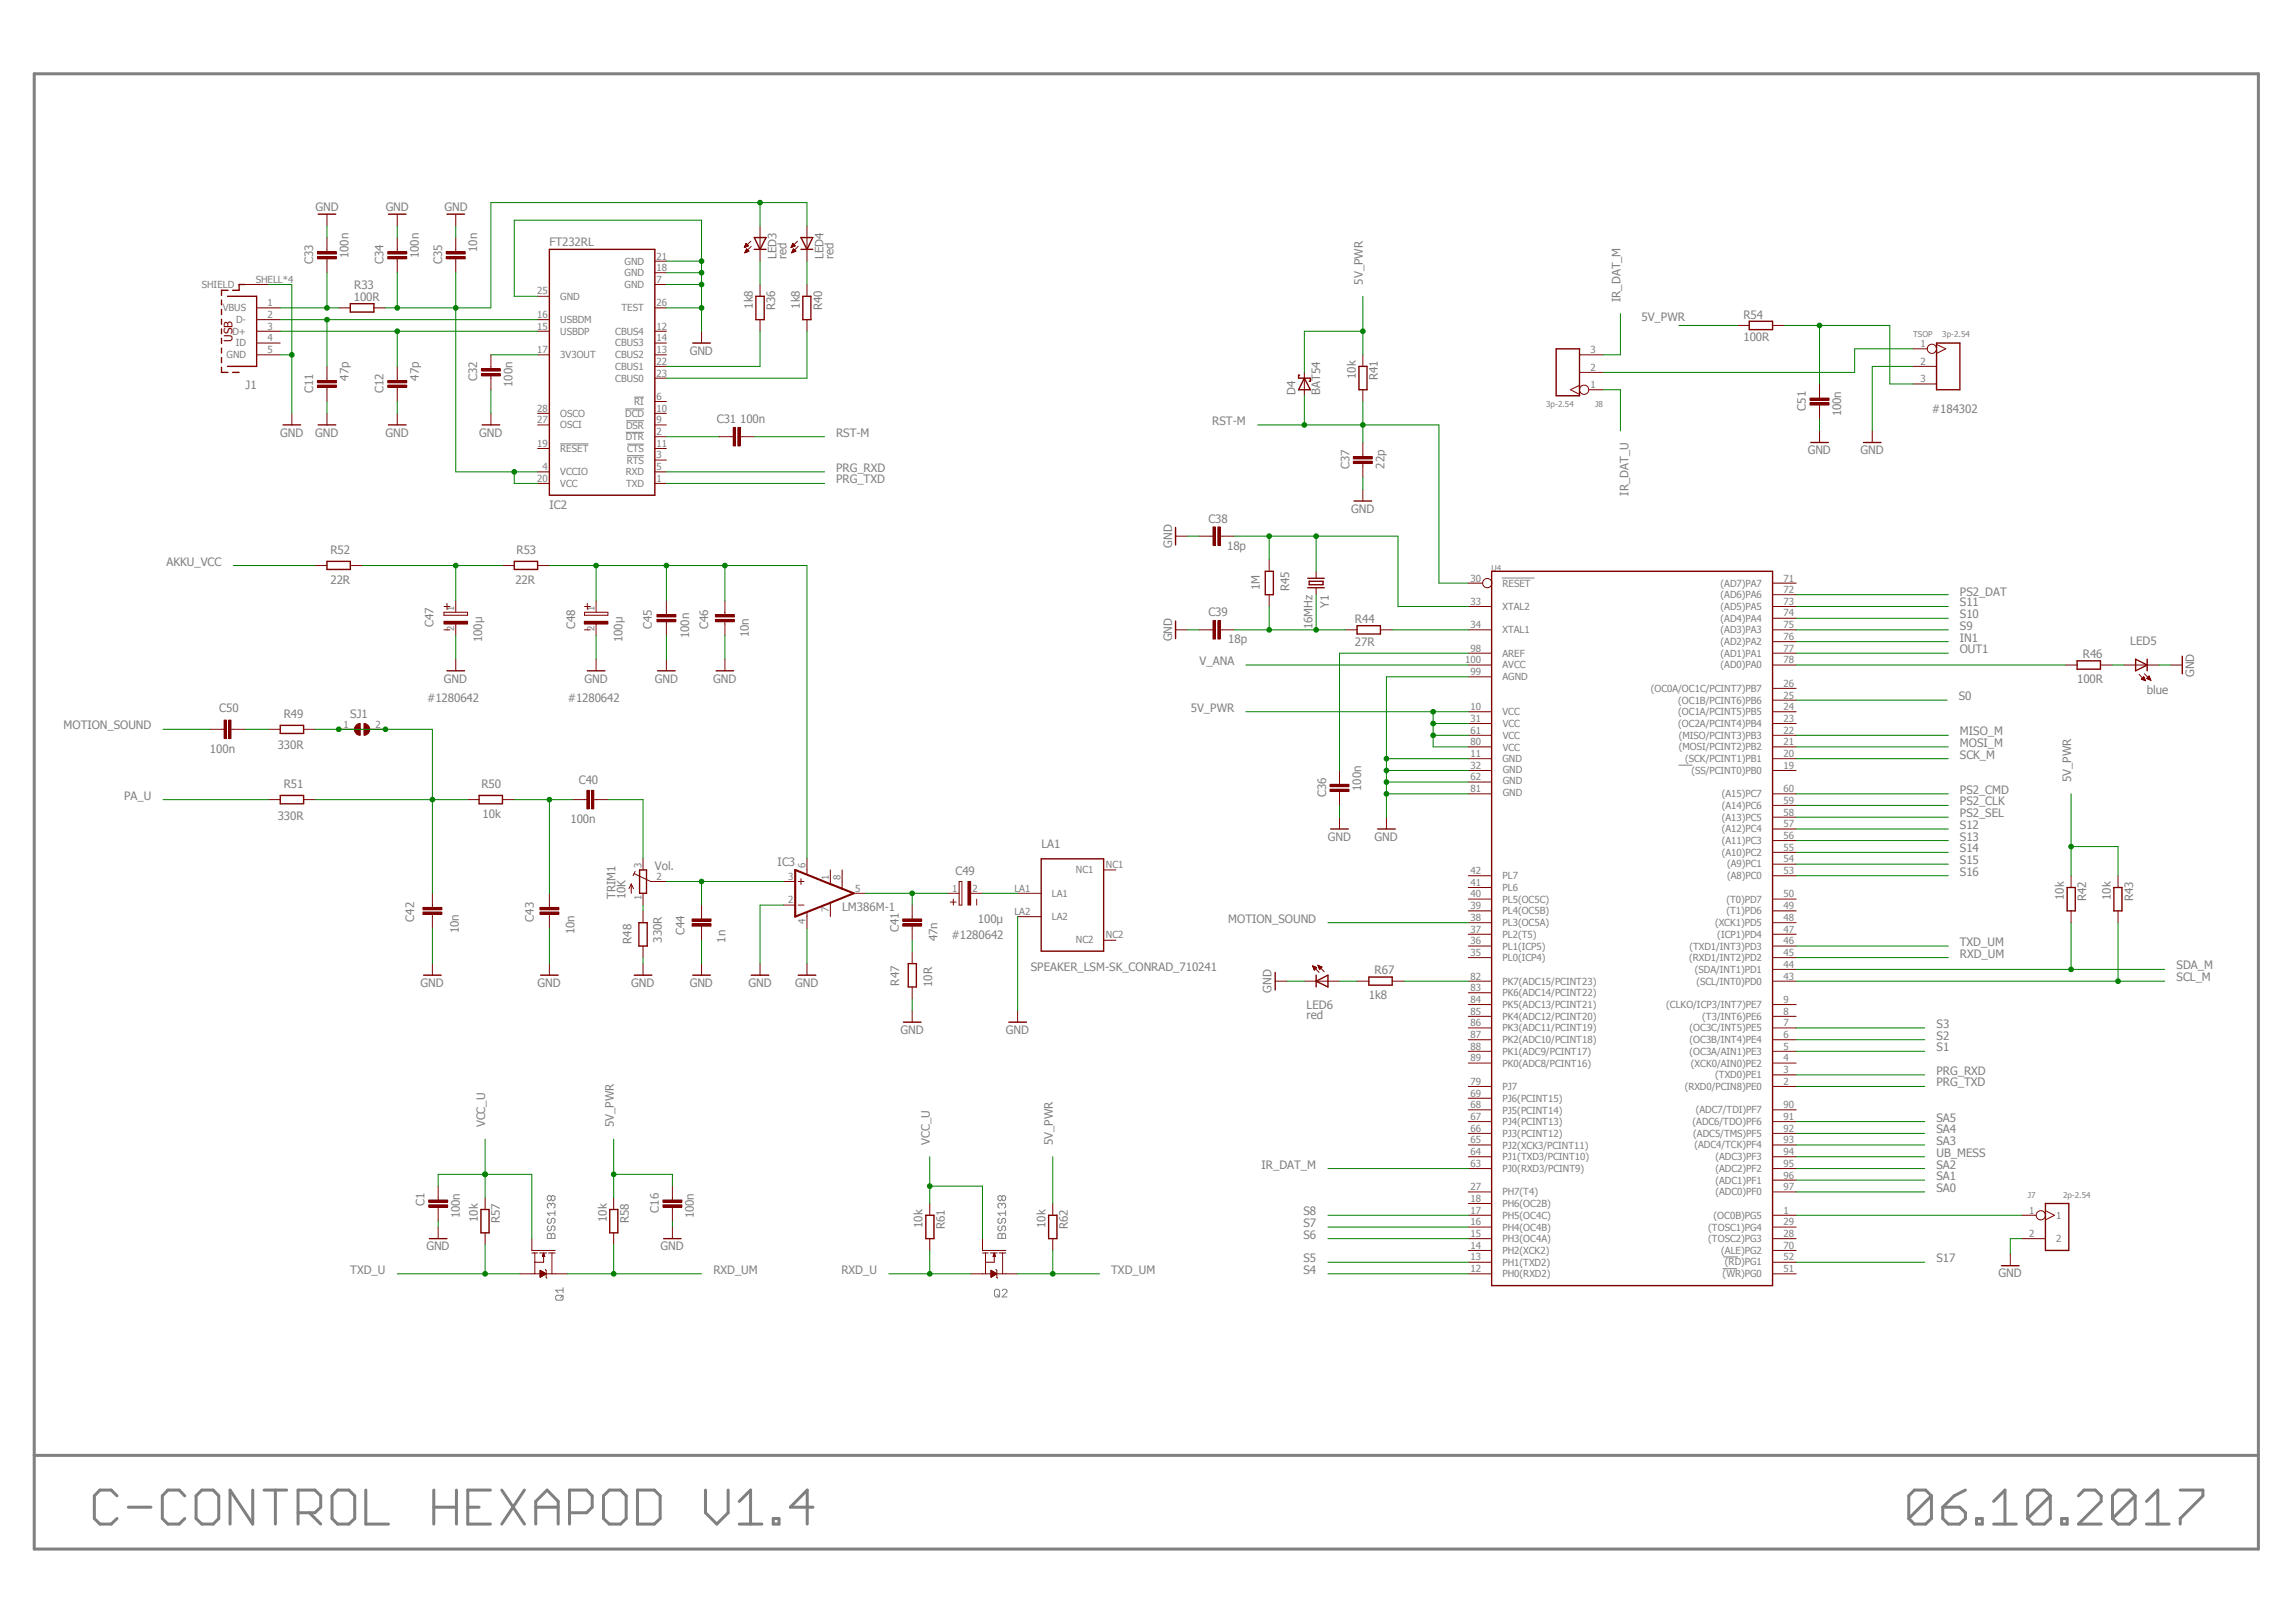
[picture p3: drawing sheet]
<svg xmlns="http://www.w3.org/2000/svg" width="420mm" height="297mm" viewBox="0 0 420 297" stroke-linecap="round" stroke-linejoin="round" font-family="sans-serif">
<defs><g id="words">
<g font-size="2.1" fill="#808080">
<text x="57.8" y="38.6">GND</text>
<text x="70.6" y="38.6">GND</text>
<text x="81.4" y="38.6">GND</text>
<text x="63.8" y="47.2" transform="rotate(-90 63.8 47.2)">100n</text>
<text x="76.7" y="47.2" transform="rotate(-90 76.7 47.2)">100n</text>
<text x="87.4" y="46.1" transform="rotate(-90 87.4 46.1)">10n</text>
<text x="100.6" y="45">FT232RL</text>
<text x="142.2" y="47.4" transform="rotate(-90 142.2 47.4)">LED3</text>
<text x="144" y="47.4" transform="rotate(-90 144 47.4)">red</text>
<text x="150.7" y="47.4" transform="rotate(-90 150.7 47.4)">LED4</text>
<text x="152.6" y="47.4" transform="rotate(-90 152.6 47.4)">red</text>
<text x="57.4" y="48.3" transform="rotate(-90 57.4 48.3)">C33</text>
<text x="64.9" y="52.9">R33</text>
<text x="70.2" y="48.3" transform="rotate(-90 70.2 48.3)">C34</text>
<text x="80.9" y="48.3" transform="rotate(-90 80.9 48.3)">C35</text>
<text x="249.5" y="52.1" transform="rotate(-90 249.5 52.1)">5V_PWR</text>
<text x="64.8" y="55">100R</text>
<text x="137.8" y="56.5" transform="rotate(-90 137.8 56.5)">1k8</text>
<text x="141.9" y="56.7" transform="rotate(-90 141.9 56.7)">R36</text>
<text x="146.4" y="56.5" transform="rotate(-90 146.4 56.5)">1k8</text>
<text x="150.5" y="56.7" transform="rotate(-90 150.5 56.7)">R40</text>
<text x="296.7" y="55.3" transform="rotate(-90 296.7 55.3)">IR_DAT_M</text>
<text x="300.5" y="58.7">5V_PWR</text>
<text x="319.2" y="58.3">R54</text>
<text x="126.3" y="64.9">GND</text>
<text x="319.2" y="62.4">100R</text>
<text x="45" y="71.1">J1</text>
<text x="57.4" y="71.9" transform="rotate(-90 57.4 71.9)">C11</text>
<text x="63.8" y="69.7" transform="rotate(-90 63.8 69.7)">47p</text>
<text x="70.2" y="71.9" transform="rotate(-90 70.2 71.9)">C12</text>
<text x="76.7" y="69.7" transform="rotate(-90 76.7 69.7)">47p</text>
<text x="87.4" y="69.8" transform="rotate(-90 87.4 69.8)">C32</text>
<text x="93.8" y="70.8" transform="rotate(-90 93.8 70.8)">100n</text>
<text x="248.2" y="69.3" transform="rotate(-90 248.2 69.3)">10k</text>
<text x="252.3" y="69.6" transform="rotate(-90 252.3 69.6)">R41</text>
<text x="131.2" y="77.5">C31</text>
<text x="135.5" y="77.5">100n</text>
<text x="222" y="77.8">RST-M</text>
<text x="237.2" y="72.2" transform="rotate(-90 237.2 72.2)">D4</text>
<text x="241.7" y="72.2" transform="rotate(-90 241.7 72.2)">BAT54</text>
<text x="330.6" y="75.1" transform="rotate(-90 330.6 75.1)">C51</text>
<text x="337.1" y="76.2" transform="rotate(-90 337.1 76.2)">100n</text>
<text x="353.7" y="75.6">#184302</text>
<text x="51.3" y="79.9">GND</text>
<text x="57.7" y="79.9">GND</text>
<text x="70.6" y="79.9">GND</text>
<text x="87.7" y="79.9">GND</text>
<text x="153.1" y="79.9">RST-M</text>
<text x="331" y="83.1">GND</text>
<text x="340.6" y="83.1">GND</text>
<text x="153.1" y="86.4">PRG_RXD</text>
<text x="153.1" y="88.5">PRG_TXD</text>
<text x="247.1" y="85.9" transform="rotate(-90 247.1 85.9)">C37</text>
<text x="253.5" y="85.8" transform="rotate(-90 253.5 85.8)">22p</text>
<text x="100.6" y="93.2">IC2</text>
<text x="221.2" y="95.7">C38</text>
<text x="247.4" y="93.9">GND</text>
<text x="298.2" y="90.7" transform="rotate(-90 298.2 90.7)">IR_DAT_U</text>
<text x="60.5" y="101.4">R52</text>
<text x="94.6" y="101.4">R53</text>
<text x="214.6" y="100.2" transform="rotate(-90 214.6 100.2)">GND</text>
<text x="224.7" y="100.6">18p</text>
<text x="30.5" y="103.5">AKKU_VCC</text>
<text x="60.5" y="106.9">22R</text>
<text x="94.4" y="106.9">22R</text>
<text x="230.7" y="108" transform="rotate(-90 230.7 108)">1M</text>
<text x="221.2" y="112.8">C39</text>
<text x="236" y="108.2" transform="rotate(-90 236 108.2)">R45</text>
<text x="243.3" y="111.2" transform="rotate(-90 243.3 111.2)">Y1</text>
<text x="248.1" y="114">R44</text>
<text x="358.8" y="113.2">S10</text>
<text x="358.8" y="111">S11</text>
<text x="358.8" y="109.1">PS2_DAT</text>
<text x="79.4" y="114.8" transform="rotate(-90 79.4 114.8)">C47</text>
<text x="88.3" y="117.5" transform="rotate(-90 88.3 117.5)">100µ</text>
<text x="105.3" y="115.2" transform="rotate(-90 105.3 115.2)">C48</text>
<text x="114" y="117.5" transform="rotate(-90 114 117.5)">100µ</text>
<text x="119.3" y="115.1" transform="rotate(-90 119.3 115.1)">C45</text>
<text x="126.2" y="116.8" transform="rotate(-90 126.2 116.8)">100n</text>
<text x="129.6" y="115.1" transform="rotate(-90 129.6 115.1)">C46</text>
<text x="137.1" y="116.6" transform="rotate(-90 137.1 116.6)">10n</text>
<text x="214.6" y="117.4" transform="rotate(-90 214.6 117.4)">GND</text>
<text x="224.9" y="117.7">18p</text>
<text x="240.3" y="115.1" transform="rotate(-90 240.3 115.1)">16MHz</text>
<text x="248.1" y="118.3">27R</text>
<text x="358.8" y="115.3">S9</text>
<text x="358.8" y="119.5">OUT1</text>
<text x="358.8" y="117.4">IN1</text>
<text x="390" y="118.1">LED5</text>
<text x="81.3" y="124.9">GND</text>
<text x="107" y="124.9">GND</text>
<text x="119.9" y="124.9">GND</text>
<text x="130.6" y="124.9">GND</text>
<text x="219.6" y="121.7">V_ANA</text>
<text x="380.3" y="124.9">100R</text>
<text x="381.3" y="120.4">R46</text>
<text x="401.7" y="123.9" transform="rotate(-90 401.7 123.9)">GND</text>
<text x="40.1" y="130.4">C50</text>
<text x="51.9" y="131.4">R49</text>
<text x="64.1" y="131.4">SJ1</text>
<text x="78.2" y="128.6">#1280642</text>
<text x="103.9" y="128.6">#1280642</text>
<text x="218" y="130.3">5V_PWR</text>
<text x="358.6" y="128.1">S0</text>
<text x="393" y="127">blue</text>
<text x="11.6" y="133.5">MOTION_SOUND</text>
<text x="38.4" y="137.9">100n</text>
<text x="50.8" y="137.1">330R</text>
<text x="358.8" y="136.7">MOSI_M</text>
<text x="358.8" y="134.6">MISO_M</text>
<text x="106" y="143.5">C40</text>
<text x="358.8" y="138.9">SCK_M</text>
<text x="379.2" y="143.1" transform="rotate(-90 379.2 143.1)">5V_PWR</text>
<text x="22.7" y="146.3">PA_U</text>
<text x="50.8" y="150">330R</text>
<text x="51.9" y="144.2">R51</text>
<text x="88.1" y="144.2">R50</text>
<text x="88.3" y="149.8">10k</text>
<text x="242.8" y="145.8" transform="rotate(-90 242.8 145.8)">C36</text>
<text x="249.2" y="144.7" transform="rotate(-90 249.2 144.7)">100n</text>
<text x="358.8" y="149.6">PS2_SEL</text>
<text x="358.8" y="145.3">PS2_CMD</text>
<text x="358.8" y="147.4">PS2_CLK</text>
<text x="104.4" y="150.5">100n</text>
<text x="190.7" y="155.3">LA1</text>
<text x="243.1" y="153.8">GND</text>
<text x="251.7" y="153.8">GND</text>
<text x="358.8" y="151.7">S12</text>
<text x="358.8" y="153.8">S13</text>
<text x="358.8" y="156">S14</text>
<text x="119.9" y="159.2">Vol.</text>
<text x="142.4" y="158.5">IC3</text>
<text x="174.9" y="160.1">C49</text>
<text x="358.8" y="158.2">S15</text>
<text x="358.8" y="160.3">S16</text>
<text x="112.7" y="164.6" transform="rotate(-90 112.7 164.6)">TRIM1</text>
<text x="114.5" y="164.5" transform="rotate(-90 114.5 164.5)">10K</text>
<text x="154.2" y="166.7">LM386M-1</text>
<text x="377.9" y="164.7" transform="rotate(-90 377.9 164.7)">10k</text>
<text x="381.9" y="164.9" transform="rotate(-90 381.9 164.9)">R42</text>
<text x="386.5" y="164.7" transform="rotate(-90 386.5 164.7)">10k</text>
<text x="390.5" y="164.9" transform="rotate(-90 390.5 164.9)">R43</text>
<text x="75.8" y="168.7" transform="rotate(-90 75.8 168.7)">C42</text>
<text x="84" y="170.8" transform="rotate(-90 84 170.8)">10n</text>
<text x="97.7" y="168.7" transform="rotate(-90 97.7 168.7)">C43</text>
<text x="105.2" y="171" transform="rotate(-90 105.2 171)">10n</text>
<text x="115.6" y="172.7" transform="rotate(-90 115.6 172.7)">R48</text>
<text x="121.2" y="172.5" transform="rotate(-90 121.2 172.5)">330R</text>
<text x="125.3" y="171.2" transform="rotate(-90 125.3 171.2)">C44</text>
<text x="132.8" y="172.5" transform="rotate(-90 132.8 172.5)">1n</text>
<text x="164.5" y="170.6" transform="rotate(-90 164.5 170.6)">C41</text>
<text x="171.6" y="172.3" transform="rotate(-90 171.6 172.3)">47n</text>
<text x="174.2" y="171.8">#1280642</text>
<text x="179" y="169">100µ</text>
<text x="224.9" y="168.9">MOTION_SOUND</text>
<text x="358.8" y="173.1">TXD_UM</text>
<text x="188.7" y="177.7">SPEAKER_LSM-SK_CONRAD_710241</text>
<text x="251.7" y="178.3">R67</text>
<text x="358.8" y="175.3">RXD_UM</text>
<text x="398.5" y="177.4">SDA_M</text>
<text x="398.5" y="179.6">SCL_M</text>
<text x="77" y="180.6">GND</text>
<text x="98.4" y="180.6">GND</text>
<text x="115.6" y="180.6">GND</text>
<text x="126.3" y="180.6">GND</text>
<text x="137" y="180.6">GND</text>
<text x="145.6" y="180.6">GND</text>
<text x="164.6" y="180.4" transform="rotate(-90 164.6 180.4)">R47</text>
<text x="170.6" y="180.6" transform="rotate(-90 170.6 180.6)">10R</text>
<text x="232.8" y="181.7" transform="rotate(-90 232.8 181.7)">GND</text>
<text x="239.2" y="184.7">LED6</text>
<text x="250.6" y="182.8">1k8</text>
<text x="164.9" y="189.2">GND</text>
<text x="184.1" y="189.2">GND</text>
<text x="239.2" y="186.5">red</text>
<text x="354.5" y="188.1">S3</text>
<text x="354.5" y="190.3">S2</text>
<text x="354.5" y="196.7">PRG_RXD</text>
<text x="354.5" y="192.4">S1</text>
<text x="354.5" y="198.8">PRG_TXD</text>
<text x="88.8" y="206.3" transform="rotate(-90 88.8 206.3)">VCC_U</text>
<text x="112.4" y="206.3" transform="rotate(-90 112.4 206.3)">5V_PWR</text>
<text x="170.2" y="209.6" transform="rotate(-90 170.2 209.6)">VCC_U</text>
<text x="192.7" y="209.5" transform="rotate(-90 192.7 209.5)">5V_PWR</text>
<text x="354.5" y="209.5">SA3</text>
<text x="354.5" y="207.4">SA4</text>
<text x="354.5" y="205.3">SA5</text>
<text x="231" y="213.9">IR_DAT_M</text>
<text x="354.5" y="216">SA1</text>
<text x="354.5" y="211.7">UB_MESS</text>
<text x="354.5" y="213.9">SA2</text>
<text x="77.7" y="220.8" transform="rotate(-90 77.7 220.8)">C1</text>
<text x="120.6" y="221.9" transform="rotate(-90 120.6 221.9)">C16</text>
<text x="354.5" y="218.1">SA0</text>
<text x="84.2" y="223" transform="rotate(-90 84.2 223)">100n</text>
<text x="87.5" y="223.6" transform="rotate(-90 87.5 223.6)">10k</text>
<text x="91.5" y="223.9" transform="rotate(-90 91.5 223.9)">R57</text>
<text x="111.1" y="223.6" transform="rotate(-90 111.1 223.6)">10k</text>
<text x="115.1" y="223.9" transform="rotate(-90 115.1 223.9)">R58</text>
<text x="127" y="223" transform="rotate(-90 127 223)">100n</text>
<text x="168.9" y="224.7" transform="rotate(-90 168.9 224.7)">10k</text>
<text x="173" y="225" transform="rotate(-90 173 225)">R61</text>
<text x="191.4" y="224.7" transform="rotate(-90 191.4 224.7)">10k</text>
<text x="195.5" y="225" transform="rotate(-90 195.5 225)">R62</text>
<text x="238.6" y="226.7">S6</text>
<text x="238.6" y="224.6">S7</text>
<text x="238.6" y="222.4">S8</text>
<text x="64.1" y="233.1">TXD_U</text>
<text x="78.1" y="228.9">GND</text>
<text x="120.9" y="228.9">GND</text>
<text x="130.6" y="233.1">RXD_UM</text>
<text x="154.1" y="233.1">RXD_U</text>
<text x="203.5" y="233.1">TXD_UM</text>
<text x="238.6" y="233.1">S4</text>
<text x="238.6" y="231">S5</text>
<text x="354.5" y="231">S17</text>
<text x="365.9" y="233.8">GND</text>
</g>
<text font-size="2.1" fill="#800000" x="42.6" y="62.6" transform="rotate(-90 42.6 62.6)">USB</text>
<g font-size="1.8" fill="#808080">
<text x="120.2" y="47.5">21</text>
<text x="37" y="52.7">SHIELD</text>
<text x="46.8" y="51.8">SHELL*4</text>
<text x="98.3" y="53.9">25</text>
<text x="114.3" y="50.6">GND</text>
<text x="114.3" y="48.4">GND</text>
<text x="114.3" y="52.7">GND</text>
<text x="120.2" y="49.6">18</text>
<text x="120.2" y="51.8">7</text>
<text x="40.8" y="57">VBUS</text>
<text x="43.2" y="59.1">D-</text>
<text x="49" y="58.2">2</text>
<text x="49" y="56">1</text>
<text x="98.3" y="58.2">16</text>
<text x="102.6" y="54.8">GND</text>
<text x="102.6" y="59.1">USBDM</text>
<text x="113.8" y="57">TEST</text>
<text x="120.2" y="56">26</text>
<text x="41.5" y="65.5">GND</text>
<text x="42.5" y="61.3">D+</text>
<text x="43.2" y="63.4">ID</text>
<text x="49" y="64.6">5</text>
<text x="49" y="62.5">4</text>
<text x="49" y="60.3">3</text>
<text x="98.3" y="64.6">17</text>
<text x="98.3" y="60.3">15</text>
<text x="102.6" y="65.5">3V3OUT</text>
<text x="102.6" y="61.3">USBDP</text>
<text x="112.6" y="65.6">CBUS2</text>
<text x="112.6" y="63.4">CBUS3</text>
<text x="112.6" y="61.3">CBUS4</text>
<text x="120.2" y="64.6">13</text>
<text x="120.2" y="62.5">14</text>
<text x="120.2" y="60.3">12</text>
<text x="291.2" y="64.6">3</text>
<text x="351.6" y="63.5">1</text>
<text x="112.6" y="69.8">CBUS0</text>
<text x="112.6" y="67.7">CBUS1</text>
<text x="120.2" y="68.9">23</text>
<text x="120.2" y="66.8">22</text>
<text x="291.2" y="71">1</text>
<text x="291.2" y="67.9">2</text>
<text x="351.6" y="66.8">2</text>
<text x="351.6" y="70">3</text>
<text x="98.3" y="75.4">28</text>
<text x="98.3" y="77.5">27</text>
<text x="102.6" y="76.3">OSCO</text>
<text x="114.5" y="76.3">DCD</text>
<text x="116.1" y="74.1">RI</text>
<text x="120.2" y="77.5">9</text>
<text x="120.2" y="75.4">10</text>
<text x="120.2" y="73.2">6</text>
<text x="98.3" y="81.8">19</text>
<text x="102.6" y="82.7">RESET</text>
<text x="102.6" y="78.4">OSCI</text>
<text x="114.6" y="80.6">DTR</text>
<text x="114.6" y="78.4">DSR</text>
<text x="114.8" y="82.7">CTS</text>
<text x="120.2" y="83.9">3</text>
<text x="120.2" y="81.8">11</text>
<text x="120.2" y="79.6">2</text>
<text x="98.3" y="88.2">20</text>
<text x="99.3" y="86.1">4</text>
<text x="102.6" y="87">VCCIO</text>
<text x="102.6" y="89.1">VCC</text>
<text x="114.6" y="87">RXD</text>
<text x="114.6" y="89.2">TXD</text>
<text x="114.8" y="84.8">RTS</text>
<text x="120.2" y="88.2">1</text>
<text x="120.2" y="86.1">5</text>
<text x="269.2" y="106.4">30</text>
<text x="275.1" y="107.4">RESET</text>
<text x="315" y="107.4">(AD7)PA7</text>
<text x="326.5" y="106.4">71</text>
<text x="83.1" y="111.8" transform="rotate(-90 83.1 111.8)">1</text>
<text x="108.8" y="111.8" transform="rotate(-90 108.8 111.8)">1</text>
<text x="269.2" y="110.7">33</text>
<text x="275.1" y="111.6">XTAL2</text>
<text x="315" y="113.7">(AD4)PA4</text>
<text x="315" y="111.6">(AD5)PA5</text>
<text x="315" y="109.5">(AD6)PA6</text>
<text x="326.5" y="112.8">74</text>
<text x="326.5" y="110.7">73</text>
<text x="326.5" y="108.5">72</text>
<text x="83.1" y="115.5" transform="rotate(-90 83.1 115.5)">2</text>
<text x="108.8" y="115.5" transform="rotate(-90 108.8 115.5)">2</text>
<text x="269.2" y="119.3">98</text>
<text x="269.2" y="115">34</text>
<text x="275.1" y="115.9">XTAL1</text>
<text x="315" y="118.1">(AD2)PA2</text>
<text x="315" y="115.9">(AD3)PA3</text>
<text x="326.5" y="119.3">77</text>
<text x="326.5" y="117.1">76</text>
<text x="326.5" y="115">75</text>
<text x="268.2" y="121.4">100</text>
<text x="269.2" y="123.6">99</text>
<text x="275.1" y="124.5">AGND</text>
<text x="275.1" y="120.2">AREF</text>
<text x="275.1" y="122.3">AVCC</text>
<text x="315" y="122.3">(AD0)PA0</text>
<text x="315" y="120.2">(AD1)PA1</text>
<text x="326.5" y="121.4">78</text>
<text x="326.5" y="125.7">26</text>
<text x="269.2" y="130">10</text>
<text x="275.1" y="130.9">VCC</text>
<text x="302.2" y="126.6">(OC0A/OC1C/PCINT7)PB7</text>
<text x="307.3" y="130.9">(OC1A/PCINT5)PB5</text>
<text x="307.3" y="128.8">(OC1B/PCINT6)PB6</text>
<text x="326.5" y="130">24</text>
<text x="326.5" y="127.8">25</text>
<text x="62.9" y="133.2">1</text>
<text x="68.7" y="133.2">2</text>
<text x="269.2" y="132.1">31</text>
<text x="269.2" y="134.3">61</text>
<text x="269.2" y="136.4">80</text>
<text x="275.1" y="135.3">VCC</text>
<text x="275.1" y="133.1">VCC</text>
<text x="275.1" y="137.4">VCC</text>
<text x="307.3" y="133.1">(OC2A/PCINT4)PB4</text>
<text x="307.3" y="135.2">(MISO/PCINT3)PB3</text>
<text x="307.3" y="137.3">(MOSI/PCINT2)PB2</text>
<text x="326.5" y="134.3">22</text>
<text x="326.5" y="136.4">21</text>
<text x="326.5" y="132.1">23</text>
<text x="269.2" y="138.6">11</text>
<text x="269.2" y="140.7">32</text>
<text x="269.2" y="142.8">62</text>
<text x="275.1" y="139.5">GND</text>
<text x="275.1" y="141.4">GND</text>
<text x="275.1" y="143.6">GND</text>
<text x="308.5" y="139.5">(SCK/PCINT1)PB1</text>
<text x="309.7" y="141.6">(SS/PCINT0)PB0</text>
<text x="326.5" y="138.6">20</text>
<text x="326.5" y="140.7">19</text>
<text x="269.2" y="145">81</text>
<text x="275.1" y="145.7">GND</text>
<text x="315.2" y="148">(A14)PC6</text>
<text x="315.2" y="145.9">(A15)PC7</text>
<text x="326.5" y="149.3">58</text>
<text x="326.5" y="147.1">59</text>
<text x="326.5" y="145">60</text>
<text x="315.2" y="154.5">(A11)PC3</text>
<text x="315.2" y="152.4">(A12)PC4</text>
<text x="315.2" y="150.2">(A13)PC5</text>
<text x="326.5" y="155.7">55</text>
<text x="326.5" y="153.5">56</text>
<text x="326.5" y="151.4">57</text>
<text x="117.4" y="158.9" transform="rotate(-90 117.4 158.9)">3</text>
<text x="120.2" y="161">2</text>
<text x="144.3" y="161">3</text>
<text x="147.4" y="158.9" transform="rotate(-90 147.4 158.9)">6</text>
<text x="151.7" y="161" transform="rotate(-90 151.7 161)">1</text>
<text x="153.9" y="161" transform="rotate(-90 153.9 161)">8</text>
<text x="197" y="159.9">NC1</text>
<text x="202.5" y="158.9">NC1</text>
<text x="269.2" y="160">42</text>
<text x="275.1" y="160.9">PL7</text>
<text x="315.2" y="156.6">(A10)PC2</text>
<text x="316.2" y="160.9">(A8)PC0</text>
<text x="316.2" y="158.7">(A9)PC1</text>
<text x="326.5" y="160">53</text>
<text x="326.5" y="157.8">54</text>
<text x="117.4" y="164.8" transform="rotate(-90 117.4 164.8)">1</text>
<text x="144.3" y="165.4">2</text>
<text x="151.7" y="166.9" transform="rotate(-90 151.7 166.9)">7</text>
<text x="156.6" y="163.2">5</text>
<text x="174.3" y="163.2">1</text>
<text x="178.1" y="163.2">2</text>
<text x="185.7" y="163.2">LA1</text>
<text x="185.7" y="167.5">LA2</text>
<text x="192.6" y="164.1">LA1</text>
<text x="269.2" y="166.4">39</text>
<text x="269.2" y="164.3">40</text>
<text x="269.2" y="162.1">41</text>
<text x="275.1" y="167.3">PL4(OC5B)</text>
<text x="275.1" y="165.2">PL5(OC5C)</text>
<text x="275.1" y="163.1">PL6</text>
<text x="316.1" y="165.2">(T0)PD7</text>
<text x="316.1" y="167.3">(T1)PD6</text>
<text x="326.5" y="164.3">50</text>
<text x="326.5" y="166.4">49</text>
<text x="147.4" y="169" transform="rotate(-90 147.4 169)">4</text>
<text x="192.6" y="168.4">LA2</text>
<text x="197" y="172.7">NC2</text>
<text x="202.5" y="171.7">NC2</text>
<text x="269.2" y="172.8">36</text>
<text x="269.2" y="170.7">37</text>
<text x="269.2" y="168.6">38</text>
<text x="275.1" y="173.8">PL1(ICP5)</text>
<text x="275.1" y="171.6">PL2(T5)</text>
<text x="275.1" y="169.5">PL3(OC5A)</text>
<text x="309.3" y="173.8">(TXD1/INT3)PD3</text>
<text x="314" y="169.5">(XCK1)PD5</text>
<text x="314.4" y="171.6">(ICP1)PD4</text>
<text x="326.5" y="170.7">47</text>
<text x="326.5" y="172.8">46</text>
<text x="326.5" y="168.6">48</text>
<text x="269.2" y="179.3">82</text>
<text x="269.2" y="175">35</text>
<text x="275.1" y="175.9">PL0(ICP4)</text>
<text x="309.2" y="175.9">(RXD1/INT2)PD2</text>
<text x="310.3" y="178.1">(SDA/INT1)PD1</text>
<text x="326.5" y="175">45</text>
<text x="326.5" y="179.3">43</text>
<text x="326.5" y="177.1">44</text>
<text x="269.2" y="185.7">85</text>
<text x="269.2" y="183.6">84</text>
<text x="269.2" y="181.4">83</text>
<text x="275.1" y="184.5">PK5(ADC13/PCINT21)</text>
<text x="275.1" y="182.4">PK6(ADC14/PCINT22)</text>
<text x="275.1" y="180.2">PK7(ADC15/PCINT23)</text>
<text x="305.1" y="184.5">(CLKO/ICP3/INT7)PE7</text>
<text x="310.6" y="180.2">(SCL/INT0)PD0</text>
<text x="326.5" y="183.6">9</text>
<text x="326.5" y="185.7">8</text>
<text x="269.2" y="190">87</text>
<text x="269.2" y="187.8">86</text>
<text x="275.1" y="190.9">PK2(ADC10/PCINT18)</text>
<text x="275.1" y="188.8">PK3(ADC11/PCINT19)</text>
<text x="275.1" y="186.6">PK4(ADC12/PCINT20)</text>
<text x="309.3" y="190.9">(OC3B/INT4)PE4</text>
<text x="309.3" y="188.8">(OC3C/INT5)PE5</text>
<text x="311.7" y="186.6">(T3/INT6)PE6</text>
<text x="326.5" y="190">6</text>
<text x="326.5" y="187.8">7</text>
<text x="269.2" y="194.3">89</text>
<text x="269.2" y="192.1">88</text>
<text x="275.1" y="195.2">PK0(ADC8/PCINT16)</text>
<text x="275.1" y="193.1">PK1(ADC9/PCINT17)</text>
<text x="309.3" y="193">(OC3A/AIN1)PE3</text>
<text x="309.6" y="195.2">(XCK0/AIN0)PE2</text>
<text x="314" y="197.3">(TXD0)PE1</text>
<text x="326.5" y="192.1">5</text>
<text x="326.5" y="196.4">3</text>
<text x="326.5" y="194.3">4</text>
<text x="269.2" y="202.8">68</text>
<text x="269.2" y="200.7">69</text>
<text x="269.2" y="198.5">79</text>
<text x="275.1" y="203.8">PJ5(PCINT14)</text>
<text x="275.1" y="201.6">PJ6(PCINT15)</text>
<text x="275.1" y="199.5">PJ7</text>
<text x="308.4" y="199.5">(RXD0/PCIN8)PE0</text>
<text x="310.5" y="203.8">(ADC7/TDI)PF7</text>
<text x="326.5" y="202.8">90</text>
<text x="326.5" y="198.5">2</text>
<text x="269.2" y="209.3">65</text>
<text x="269.2" y="207.1">66</text>
<text x="269.2" y="205">67</text>
<text x="275.1" y="208.1">PJ3(PCINT12)</text>
<text x="275.1" y="205.9">PJ4(PCINT13)</text>
<text x="309.9" y="205.9">(ADC6/TDO)PF6</text>
<text x="310" y="208.1">(ADC5/TMS)PF5</text>
<text x="326.5" y="209.3">93</text>
<text x="326.5" y="207.1">92</text>
<text x="326.5" y="205">91</text>
<text x="269.2" y="213.6">63</text>
<text x="269.2" y="211.4">64</text>
<text x="275.1" y="214.5">PJ0(RXD3/PCINT9)</text>
<text x="275.1" y="212.3">PJ1(TXD3/PCINT10)</text>
<text x="275.1" y="210.2">PJ2(XCK3/PCINT11)</text>
<text x="310.2" y="210.2">(ADC4/TCK)PF4</text>
<text x="314.1" y="214.5">(ADC2)PF2</text>
<text x="314.1" y="212.3">(ADC3)PF3</text>
<text x="326.5" y="215.7">96</text>
<text x="326.5" y="213.6">95</text>
<text x="326.5" y="211.4">94</text>
<text x="269.2" y="220">18</text>
<text x="269.2" y="217.8">27</text>
<text x="275.1" y="220.9">PH6(OC2B)</text>
<text x="275.1" y="218.8">PH7(T4)</text>
<text x="314.1" y="218.8">(ADC0)PF0</text>
<text x="314.1" y="216.6">(ADC1)PF1</text>
<text x="326.5" y="217.8">97</text>
<text x="269.2" y="226.4">15</text>
<text x="269.2" y="224.3">16</text>
<text x="269.2" y="222.1">17</text>
<text x="275.1" y="227.4">PH3(OC4A)</text>
<text x="275.1" y="225.2">PH4(OC4B)</text>
<text x="275.1" y="223.1">PH5(OC4C)</text>
<text x="312.8" y="225.2">(TOSC1)PG4</text>
<text x="312.8" y="227.3">(TOSC2)PG3</text>
<text x="313.7" y="223.1">(OC0B)PG5</text>
<text x="326.5" y="222.1">1</text>
<text x="326.5" y="224.3">29</text>
<text x="326.5" y="226.4">28</text>
<text x="371.5" y="222.1">1</text>
<text x="371.5" y="226.4">2</text>
<text x="376.4" y="223.1">1</text>
<text x="376.4" y="227.4">2</text>
<text x="269.2" y="232.8">12</text>
<text x="269.2" y="230.7">13</text>
<text x="269.2" y="228.6">14</text>
<text x="275.1" y="233.8">PH0(RXD2)</text>
<text x="275.1" y="231.6">PH1(TXD2)</text>
<text x="275.1" y="229.5">PH2(XCK2)</text>
<text x="315.1" y="229.5">(ALE)PG2</text>
<text x="315.4" y="233.8">(WR)PG0</text>
<text x="315.8" y="231.6">(RD)PG1</text>
<text x="326.5" y="228.6">70</text>
<text x="326.5" y="230.7">52</text>
<text x="326.5" y="232.8">51</text>
</g>
<g font-size="1.5" fill="#808080">
<text x="350.3" y="61.7">TSOP</text>
<text x="355.6" y="61.7">3p-2.54</text>
<text x="283.1" y="74.5">3p-2.54</text>
<text x="292" y="74.5">J8</text>
<text x="273.1" y="104.6">U4</text>
<text x="371.3" y="219.2">J7</text>
<text x="377.7" y="219.2">2p-2.54</text>
</g>
</g></defs>
<path d="M6 13.2l407.8 270.6M413.8 13.2l-407.8 270.6" fill="none" stroke="#fff" stroke-width=".18"/>
<g fill="none" stroke="#808080" stroke-width=".55">
<path d="M6.3 13.5h407.2v270h-407.2zM6.3 266.4h407.2M21.4 273.8l-1-1.1h-2.1l-1 1.1v4.1l1 1h2.1l1-1M23.5 275.8h4.1M33.8 273.8l-1-1.1h-2.1l-1 1.1v4.1l1 1h2.1l1-1M37 272.7h2l1 1.1v4.1l-1 1h-2l-1.1-1v-4.1zM46.3 272.7v6.2l-4.2-6.2v6.2M48.3 272.7h4.2M50.4 272.7v6.2M54.6 276.9h3.1l1-1.1v-2l-1-1.1h-3.1v6.2M56.6 276.9l2.1 2M61.8 272.7h2.1l1 1.1v4.1l-1 1h-2.1l-1-1v-4.1z"/>
<path d="M67 272.7v6.2h4.1M79.4 275.8h4.2M79.4 272.7v6.2M83.6 272.7v6.2M85.6 275.8h2.1M89.8 272.7h-4.2v6.2h4.2M91.9 272.7l4.1 6.2M96 272.7l-4.1 6.2M98.1 275.8h4.1M98.1 278.9v-4.1l2.1-2.1 2 2.1v4.1M104.3 276.9h3.1l1-1.1v-2l-1-1.1h-3.1v6.2M111.5 272.7h2.1l1 1.1v4.1l-1 1h-2.1l-1-1v-4.1z"/>
<path d="M116.7 272.7h3.1l1.1 1.1v4.1l-1.1 1h-3.1zM129.2 272.7v4.2l2 2 2.1-2v-4.2M135.3 278.9h4.2M135.3 274.8l2.1-2.1v6.2M141.6 277.9h1v1h-1zM148.8 275.8h-4.1l3.1-3.1v6.2M353.6 273.8l-1-1.1h-2.1l-1 1.1v4.1M353.6 273.8v4.1l-1 1h-2.1l-1-1M353.6 273.8l-4.1 4.1M355.7 275.8h3.1l1 1.1v1l-1 1h-2.1l-1-1zM359.8 272.7l-2 1.1-2.1 2M361.9 277.9h1v1h-1z"/>
<path d="M365 278.9h4.1M365 274.8l2.1-2.1v6.2M375.4 273.8l-1.1-1.1h-2.1l-1 1.1v4.1M375.4 273.8v4.1l-1.1 1h-2.1l-1-1M375.4 273.8l-4.2 4.1M377.4 277.9h1.1v1h-1.1zM380.5 273.8l1.1-1.1h2l1.1 1.1v1l-4.2 4.1h4.2M390.9 273.8l-1.1-1.1h-2l-1 1.1v4.1M390.9 273.8v4.1l-1.1 1h-2l-1-1M390.9 273.8l-4.1 4.1M393 278.9h4.1M393 274.8l2.1-2.1v6.2"/>
<path d="M399.2 272.7h4.1v1.1l-4.1 4.1v1"/>
</g>
<g fill="none" stroke="#808080" stroke-width=".18">
<path d="M114.5 74.8h3.4M114.6 79.1h3.3M114.6 77h3.3M116.1 72.7h1.8M102.6 81.2h5.1M114.8 83.4h3.1M114.8 81.3h3.1M275 105.8h5.9M307.4 140h2.4M100.9 219l-.2-.2-.5 .2v.5l.3 .3h.2l.2-.3M100.9 219l.2-.2 .5 .2v.5l-.3 .3h-.2l-.2-.3M100.9 219v.5"/>
<path d="M183.4 219l-.2-.2-.5 .2v.5l.3 .3h.2l.2-.3M183.4 219l.2-.2 .5 .2v.5l-.2 .3h-.3l-.2-.3M183.4 219v.5M100.2 226l.3-.3h.2l.2 .3 .2-.3h.2l.3 .3v.7h-1.4zM100.5 223l-.3 .2v.4l.3 .3h.2l.2-.3v-.4l.2-.2 .5 .2v.4l-.3 .3M100.5 224.4l-.3 .2v.4l.3 .3 .4-.3v-.4l.2-.2 .5 .2v.4l-.3 .3M100.9 220.4l-.2-.2-.5 .2v.5l.3 .2M100.9 220.4l.2-.2 .5 .2v.5l-.3 .2M100.9 220.4v.2M100.9 226v.7M101.6 221.6v.9M101.6 222h-1.4l.5 .5"/>
<path d="M101.7 237.3l.2-.2h1l.2 .2v.4l-.2 .3h-1l-.2-.3zM103.1 235.7v.9M103.1 237.1l-.5 .4M103.1 236.1h-1.4l.5 .5M182.3 236h.5l.2 .2v.9l-.2 .3h-.5l-.2-.3v-.9zM182.5 236.9l.5 .5M182.7 226l.3-.3h.2l.2 .3 .2-.3h.3l.2 .3v.7h-1.4zM183 224.4l-.3 .2v.4l.3 .3 .4-.3v-.4l.2-.2 .5 .2v.4l-.2 .3M183 223l-.3 .2v.4l.3 .3h.2l.2-.3v-.4l.2-.2 .5 .2v.4l-.2 .3M183.4 220.4l-.2-.2-.5 .2v.5l.3 .2M183.4 220.4l.2-.2 .5 .2v.5l-.2 .2M183.4 220.4v.2"/>
<path d="M183.4 226v.7M183.5 236.2l.2-.2h.4l.3 .2v.2l-.9 1h.9M184.1 222h-1.4l.5 .5M184.1 221.6v.9M315.4 232.2h2.6M315.6 230h2.5"/>
</g>
<g fill="none" stroke="#800000" stroke-width=".25">
<path d="M58.3 39.2h3.2M71.1 39.2h3.2M81.8 39.2h3.2M40.6 54.9v.9M40.6 56.6v1M40.6 58.4v1M41.7 54.2h5.3v12.9h-5.3M41.7 53.1h-1.1v1M44.9 52.1h-1.1v1h-1.2M64.1 55.6h4.4v1.5h-4.4zM100.6 45.6h19.3v45h-19.3zM138.1 45.6h2.2"/>
<path d="M138.1 43.5h2.2l-1.2 2.1zM138.4 54.2h1.5v4.3h-1.5zM146.6 45.6h2.2M146.6 43.5h2.2l-1.1 2.1zM147 54.2h1.5v4.3h-1.5zM40.6 60.2v.9M40.6 61.9v1M40.6 63.7v.9M40.6 65.4v1M40.6 67.2v1h1.1M42.6 68.2h1.2M51.8 77.8h3.2"/>
<path d="M58.3 77.8h3.2M71.1 77.8h3.2M88.3 77.8h3.2M126.8 62.8h3.2M238 68.7h-.3v.5h2.2v.6h-.2M238.8 69.2l1.1 2.1h-2.2zM248.8 67.1h1.5v4.2h-1.5zM215.2 96.5v3.2M247.9 91.7h3.2M59.9 102.7h4.2v1.5h-4.2zM94.1 102.7h4.3v1.5h-4.3zM215.2 113.7v3.2"/>
<path d="M231.6 104.6h1.5v4.2h-1.5zM239.4 107.6h3M239.4 105.8h3M239.7 106.4h2.5v.6h-2.5zM248.5 114.5h4.2v1.5h-4.2zM273.1 104.6h51.4v130.7h-51.4zM120.4 122.8h3.2M131.1 122.8h3.2M380.3 120.9h4.3v1.6h-4.3zM391 120.6l2.1 1.1-2.1 1.1zM393.1 120.6v2.2M399.5 120.1v3.2"/>
<path d="M51.3 145.6h4.3v1.5h-4.3zM87.7 145.6h4.3v1.5h-4.3zM190.6 157.2h11.5v16.9h-11.5zM243.6 151.7h3.2M252.2 151.7h3.2M77.6 178.5h3.2M99 178.5h3.2M116.1 178.5h3.2M126.8 178.5h3.2M137.5 178.5h3.3M146.1 178.5h3.3M166.3 176.4h1.5v4.2h-1.5z"/>
<path d="M378.5 162.4h1.4v4.3h-1.4zM387 162.4h1.5v4.3h-1.5zM165.4 187.1h3.2"/>
</g>
<g fill="none" stroke="#800000" stroke-width=".18">
<path d="M59.9 39.2v2.2M72.7 39.2v2.2M83.4 39.2v2.2M44.9 52.1h4.2M47 58.5h4.3M47 56.3h4.3M58.1 46.1h3.5v.4h-3.5zM58.1 46.9h3.5v.5h-3.5zM59.9 43.5v2.6M59.9 47.4v2.5M62 56.3h2.1M68.5 56.3h2.1"/>
<path d="M71 46.1h3.5v.4h-3.5zM71 46.9h3.5v.5h-3.5zM72.7 43.5v2.6M72.7 47.4v2.5M81.7 46.1h3.5v.4h-3.5zM81.7 46.9h3.5v.5h-3.5zM83.4 43.5v2.6M83.4 47.4v2.5M98.4 58.5h2.2M98.4 54.2h2.2M119.9 56.3h2.1M119.9 52.1h2.1"/>
<path d="M119.9 49.9h2.1M119.9 47.8h2.1M136.3 45.3h.1M136.3 45.2h.2M136.4 45.1h.3M136.4 45.1h.4M136.4 45h.6M136.4 46.2h.1M136.4 46.2h.2M136.4 45h.5M136.4 44.9h.5M136.4 46.1h.4"/>
<path d="M136.5 44.8h.3M136.5 46.1h.4M136.5 46h.6M136.5 44.7h.3M136.5 44.7h.2M136.6 44.6l.4 .4-.7 .3zM136.6 44.6h.1M136.6 45.8h.4M136.6 45.8h.3M136.6 45.7h.3M136.7 45.7h.1M136.7 45.6h.1"/>
<path d="M136.7 45.6l.4 .4-.7 .3zM137.5 44.2l-1.2 1.1M137.5 45.1l-1.1 1.2M139.1 41.4v6.4M139.1 52.1v2.1M139.1 58.5v2.1M144.9 45.3h.1M144.9 45.2h.2M144.9 45.1h.3M144.9 45.1h.5M144.9 45h.6M144.9 46.2h.1"/>
<path d="M145 45h.5M145 46.2h.2M145 44.9h.5M145 44.8h.4M145 46.1h.3M145 46.1h.5M145.1 44.7h.2M145.1 44.6h.1M145.1 45.8h.5M145.2 45.8h.3M145.2 44.6l.4 .4-.8 .3zM145.2 45.7h.3"/>
<path d="M145.2 45.7h.2M145.2 45.6h.1M145.2 45.6l.5 .4-.8 .3zM145.7 45.9l-.6 .1M146 44.2l-1.2 1.1M146.1 45.1l-1.2 1.2M147.7 41.4v6.4M147.7 52.1v2.1M147.7 58.5v2.1M47 64.9h4.3M47 62.8h4.3M47 60.6h4.3"/>
<path d="M53.4 75.6v2.2M58.1 69.6h3.5v.5h-3.5zM58.1 70.5h3.5v.4h-3.5zM59.9 67.1v2.5M59.9 70.9v2.6M59.9 75.6v2.2M71 69.6h3.5v.5h-3.5zM71 70.5h3.5v.4h-3.5zM72.7 67.1v2.5M72.7 70.9v2.6M72.7 75.6v2.2M88.1 67.5h3.5v.4h-3.5z"/>
<path d="M88.1 68.4h3.5v.4h-3.5zM89.9 64.9v2.6M89.9 68.8v2.5M89.9 75.6v2.2M98.4 64.9h2.2M98.4 60.6h2.2M98.4 75.6h2.2M98.4 77.8h2.2M119.9 64.9h2.1M119.9 62.8h2.1M119.9 60.6h2.1M119.9 75.6h2.1"/>
<path d="M119.9 77.8h2.1M119.9 79.9h2.1M119.9 73.5h2.1M119.9 69.2h2.1M119.9 67.1h2.1M128.4 60.6v2.2M131.7 79.9h2.5M134.2 78.2h.5v3.4h-.5zM135.1 78.2h.4v3.4h-.4zM135.5 79.9h2.6M238.8 68.2v4.2M249.5 64.9v2.2"/>
<path d="M249.5 71.3v2.2M98.4 88.5h2.2M98.4 86.4h2.2M98.4 82.1h2.2M119.9 88.5h2.1M119.9 86.4h2.1M119.9 84.2h2.1M119.9 82.1h2.1M215.2 98.1h2.2M219.5 98.1h2.6M222.1 96.4h.4v3.4h-.4zM223 96.4h.4v3.4h-.4z"/>
<path d="M223.4 98.1h2.6M247.8 83.6h3.4v.4h-3.4zM247.8 84.4h3.4v.4h-3.4zM249.5 81v2.6M249.5 84.8v2.6M249.5 89.6v2.1M57.7 103.5h2.2M64.1 103.5h2.2M81.3 111h1.1M81.3 112.1h4.3v.5h-4.3zM81.8 110.4v1.1M83.4 109.9v2.2"/>
<path d="M83.4 114.2v2.1M92 103.5h2.1M98.4 103.5h2.2M120.3 113.4h3.4v.4h-3.4zM120.3 112.5h3.4v.4h-3.4zM122 109.9v2.6M122 113.8v2.5M131 113.4h3.5v.4h-3.5zM131 112.5h3.5v.4h-3.5zM132.7 109.9v2.6M132.7 113.8v2.5M215.2 115.3h2.2"/>
<path d="M219.5 115.3h2.6M222.1 113.6h.4v3.4h-.4zM223 113.6h.4v3.4h-.4zM223.4 115.3h2.6M232.4 102.4v2.2M232.4 108.8v2.2M241 104.6v1.2M241 107.6v1.2M246.3 115.3h2.2M252.7 115.3h2.2M268.8 119.5h4.3M268.8 115.3h4.3"/>
<path d="M268.8 111h4.3M268.8 106.7h2.6M324.5 119.5h4.3M324.5 117.4h4.3M324.5 115.3h4.3M324.5 113.2h4.3M324.5 111h4.3M324.5 108.8h4.3M324.5 106.7h4.3M122 120.6v2.2M132.7 120.6v2.2M268.8 121.7h4.3"/>
<path d="M268.8 134.6h4.3M268.8 136.7h4.3M268.8 130.3h4.3M268.8 132.4h4.3M268.8 138.9h4.3M268.8 123.9h4.3M324.5 121.7h4.3M324.5 134.6h4.3M324.5 136.7h4.3M324.5 126h4.3M324.5 130.3h4.3M324.5 128.1h4.3"/>
<path d="M324.5 132.4h4.3M324.5 138.9h4.3M378.1 121.7h2.2M384.6 121.7h2.1M388.8 121.7h6.5M391.6 123.4l1.2 1.2M392 124.3l.8 .3M392 124.3h.7M392.1 124.2h.5M392.2 124.2h.4M392.3 124.1h.3M392.3 124h.3"/>
<path d="M392.3 124.4h.4M392.4 124h.1M392.4 123.9h.1M392.5 123.9l-.5 .4M392.5 123.9l.3 .7M392.5 124.5h.2M392.6 123.3l1.2 1.2M392.6 124.5h.2M393 124.2h.6M393 124.2l.8 .3M393.1 124.2h.6M393.1 124.1h.5"/>
<path d="M393.2 124h.4M393.2 124h.3M393.3 124.3h.4M393.3 123.9h.2M393.4 123.8h.1M393.4 123.7l-.4 .5M393.4 123.7l.4 .8M393.4 123.7h.1M393.6 124.4h.1M393.7 124.5h.1M397.4 121.7h2.1M49.1 146.3h2.2"/>
<path d="M55.6 146.3h2.1M85.6 146.3h2.1M92 146.3h2.1M104.9 146.3h2.5M107.4 144.7h.5v3.3h-.5zM108.3 144.7h.4v3.3h-.4zM108.7 146.3h2.6M147.7 157.1v2.9M152 159.2v2.6M154.2 159.2v3.4M202.2 159.2h2.1M243.5 143.6h3.5v.4h-3.5z"/>
<path d="M243.5 144.4h3.5v.5h-3.5zM245.2 141v2.6M245.2 144.9v2.5M245.2 149.6v2.1M253.8 149.6v2.1M268.8 145.3h4.3M268.8 141h4.3M268.8 143.1h4.3M324.5 158.2h4.3M324.5 156h4.3M324.5 153.8h4.3M324.5 151.7h4.3"/>
<path d="M324.5 149.6h4.3M324.5 147.4h4.3M324.5 145.3h4.3M324.5 141h4.3M77.4 166.9h3.5v.4h-3.5zM77.4 166.1h3.5v.4h-3.5zM79.2 163.5v2.6M79.2 167.3v2.6M79.2 176.4v2.1M98.8 166.9h3.5v.4h-3.5zM98.8 166.1h3.5v.4h-3.5zM100.6 163.5v2.6"/>
<path d="M100.6 167.3v2.6M100.6 176.4v2.1M117.7 176.4v2.1M126.7 169.1h3.5v.4h-3.5zM126.7 168.2h3.5v.4h-3.5zM128.4 165.7v2.5M128.4 169.5v2.6M128.4 176.4v2.1M139.1 176.4v2.1M143.4 161.3h2.2M143.4 165.7h2.2M146.1 161.3h1.1"/>
<path d="M146.1 165.7h1.1M146.6 160.8v1.1M147.7 167v2.9M147.7 176.4v2.1M152 165.2v2.6M156.3 163.5h2.2M165.3 169.1h3.4v.4h-3.4zM165.3 168.2h3.4v.4h-3.4zM167 165.7v2.5M167 169.5v2.6M167 174.2v2.2M186.3 163.5h4.3"/>
<path d="M186.3 167.8h4.3M202.2 172.1h2.1M268.8 160.3h4.3M268.8 171h4.3M268.8 175.3h4.3M268.8 179.6h4.3M268.8 164.5h4.3M268.8 166.7h4.3M268.8 173.1h4.3M268.8 168.9h4.3M268.8 162.4h4.3M324.5 160.3h4.3"/>
<path d="M324.5 171h4.3M324.5 175.3h4.3M324.5 179.6h4.3M324.5 177.4h4.3M324.5 164.5h4.3M324.5 166.7h4.3M324.5 173.1h4.3M324.5 168.9h4.3M379.2 160.3v2.1M379.2 166.7v2.2M387.8 160.3v2.1M387.8 166.7v2.2"/>
<path d="M167 180.6v2.2M167 184.9v2.2M268.8 183.9h4.3M268.8 192.4h4.3M268.8 190.3h4.3M268.8 188.1h4.3M268.8 198.8h4.3M268.8 186h4.3M268.8 194.6h4.3M268.8 181.7h4.3M324.5 183.9h4.3M324.5 192.4h4.3"/>
<path d="M324.5 190.3h4.3M324.5 188.1h4.3M324.5 198.8h4.3M324.5 186h4.3M324.5 196.7h4.3M324.5 194.6h4.3M268.8 218.1h4.3M268.8 213.9h4.3M268.8 211.7h4.3M268.8 209.5h4.3M268.8 207.4h4.3M268.8 205.3h4.3"/>
<path d="M268.8 203.1h4.3M268.8 201h4.3M324.5 218.1h4.3M324.5 216h4.3M324.5 213.9h4.3M324.5 211.7h4.3M324.5 209.5h4.3M324.5 207.4h4.3M324.5 205.3h4.3M324.5 203.1h4.3M268.8 228.9h4.3M268.8 222.4h4.3"/>
<path d="M268.8 231h4.3M268.8 224.6h4.3M268.8 226.7h4.3M268.8 233.1h4.3M268.8 220.3h4.3M324.5 228.9h4.3M324.5 222.4h4.3M324.5 231h4.3M324.5 224.6h4.3M324.5 226.7h4.3M324.5 233.1h4.3"/>
<circle cx="272.3" cy="106.7" r=".85"/>
</g>
<g fill="none" stroke="#800000" stroke-width=".42">
<path d="M58.1 46.3h3.5M58.1 47.2h3.5M71 46.3h3.5M71 47.2h3.5M81.7 46.3h3.5M81.7 47.2h3.5M58.1 69.8h3.5M58.1 70.7h3.5M71 69.8h3.5M71 70.7h3.5M88.1 67.7h3.5M88.1 68.6h3.5"/>
<path d="M134.5 78.2v3.4M135.3 78.2v3.4M222.3 96.4v3.4M223.2 96.4v3.4M247.8 83.8h3.4M247.8 84.6h3.4M120.3 113.6h3.4M120.3 112.7h3.4M131 113.6h3.5M131 112.7h3.5M222.3 113.6v3.4M223.2 113.6v3.4"/>
<path d="M107.7 144.7v3.3M108.5 144.7v3.3M243.5 143.8h3.5M243.5 144.7h3.5M77.4 167.1h3.5M77.4 166.3h3.5M98.8 167.1h3.5M98.8 166.3h3.5M126.7 169.3h3.5M126.7 168.4h3.5M165.3 169.3h3.4M165.3 168.4h3.4"/>
</g>
<path d="M145.6 159.2l10.7 4.3-10.7 4.3z" fill="none" stroke="#800000" stroke-width=".38"/>
<path d="M81.3 113.7h4.3v.5h-4.3z" fill-rule="evenodd" fill="#800000"/>
<path d="M81.3 113.7h4.3v.5h-4.3zM81.3 115.3h1.1M107 112.1h4.3v.5h-4.3zM107 111h1.1M107.5 110.4v1.1M109.1 109.9v2.2M109.1 114.2v2.1" fill="none" stroke="#800000" stroke-width=".18"/>
<path d="M107 113.7h4.3v.5h-4.3z" fill-rule="evenodd" fill="#800000"/>
<path d="M107 113.7h4.3v.5h-4.3zM107 115.3h1.1M83.4 120.6v2.2M109.1 120.6v2.2M173.4 163.5h2.2M174 165.1h1M174.5 164.5v1.2M175.6 161.3h.5v4.4h-.5zM177.7 163.5h2.2" fill="none" stroke="#800000" stroke-width=".18"/>
<path d="M81.8 122.8h3.2M107.5 122.8h3.2" fill="none" stroke="#800000" stroke-width=".25"/>
<path d="M177.2 161.3h.5v4.4h-.5z" fill-rule="evenodd" fill="#800000"/>
<g fill="none" stroke="#800000" stroke-width=".18">
<path d="M318.1 59.6h2.2M324.5 59.6h2.2M289.2 70.5l-1.7 .8 1.7 .9M289.2 68.2h4.3M289.2 64.9h4.3M290.8 71.3h2.7M331.4 72.9h3.5v.4h-3.5zM331.4 73.7h3.5v.4h-3.5zM333.1 70.3v2.6M333.1 74.1v2.6M333.1 78.9v2.1M342.8 78.9v2.1"/>
<path d="M350.3 63.8h2.6M350.3 67.1h4.2M350.3 70.3h4.2M354.5 63l1.7 .8-1.7 .9M38.4 133.5h2.6M41 131.8h.4v3.4h-.4zM41.9 131.8h.4v3.4h-.4zM42.3 133.5h2.6M177.2 161.3h.5v4.4h-.5zM178.8 164.5v1.2M186.3 184.9v2.2M78.5 219.6h3.5v.4h-3.5z"/>
<path d="M80.2 217.1v2.5M88.8 219.2v2.2M112.4 219.2v2.2M121.4 219.6h3.4v.4h-3.4zM123.1 217.1v2.5M78.5 220.5h3.5v.4h-3.5zM80.2 220.9v2.6M80.2 224.6v2.1M88.8 225.6v2.2M97.4 226.7v2.2h4.2M97.4 229.3h1M97.9 229.3v3.8"/>
<path d="M98.8 229.3h1.3M98.9 232.5l1.1 .6M98.9 232.5v1.3l1.1-.7M98.9 233.7h.1M98.9 233.7h.2M98.9 233.6h.3M98.9 233.6h.4M98.9 233.5h.5M98.9 233.4h.6M98.9 233.3h.7M98.9 233.3h.8M98.9 233.2h.9"/>
<path d="M98.9 233.2h1M98.9 233h.9M98.9 233h.8M98.9 232.9h.7M98.9 232.8h.6M98.9 232.7h.5M98.9 232.7h.4M98.9 232.6h.2M98.9 232.5h.1M99.3 229.9h.4M99.4 229.8h.3M99.4 229.7h.3"/>
<path d="M99.4 229.7h.2M99.4 229.6h.2M99.4 229.5h.2M99.5 229.4h.1M99.5 230v1h-1.6M99.5 229.3l.2 .7h-.4zM99.8 232.3l.2 .2v1.3l.1 .1M99.9 233.1h-4.7M100 233.1h3.8M100.4 229.3h1.2M101 229.3v3.8M112.4 225.6v2.2"/>
<path d="M121.4 220.5h3.4v.4h-3.4zM123.1 220.9v2.6M123.1 224.6v2.1M170.2 220.3v2.1M170.2 226.7v2.2M179.9 226.7v2.2h4.2M179.9 229.3h1M180.4 229.3v3.8M181.3 229.3h1.3M181.4 233.7h.1M181.4 233.7h.2M181.4 233.6h.3"/>
<path d="M181.4 233.6h.4M181.4 233.5h.5M181.4 233.4h.6M181.4 233.3h.7M181.4 233.3h.8M181.4 233.2h.9M181.4 233.2h1.1M181.4 233h.9M181.4 233h.8M181.4 232.9h.7M181.4 232.8h.6M181.4 232.7h.5"/>
<path d="M181.4 232.7h.4M181.4 232.6h.3M181.4 232.6h.2M181.4 232.5h.1M181.4 232.5l1.1 .6M181.4 232.5v1.3l1.1-.7M181.8 229.9h.4M181.9 229.8h.3M181.9 229.7h.3M181.9 229.7h.2M181.9 229.6h.2M181.9 229.5h.2"/>
<path d="M182 229.4h.1M182 230v1h-1.6M182 229.3l.2 .7h-.4zM182.3 232.3l.2 .2v1.3l.1 .1M182.4 233.1h-4.7M182.5 233.1h3.8M182.9 229.3h1.2M183.6 229.3v3.8M192.7 220.3v2.1M192.7 226.7v2.2M368 229.5v2.1"/>
<circle cx="290" cy="71.3" r=".85"/>
<circle cx="353.7" cy="63.8" r=".85"/>
</g>
<g fill="none" stroke="#800000" stroke-width=".25">
<path d="M320.3 58.8h4.2v1.5h-4.2zM284.9 63.8h4.3v8.6h-4.3zM354.5 62.8h4.3v8.5h-4.3zM331.5 81h3.2M341.2 81h3.2M184.7 187.1h3.2M78.6 226.7h3.2M88.1 221.4h1.4v4.2h-1.4zM111.6 221.4h1.5v4.2h-1.5zM121.5 226.7h3.2M169.5 222.4h1.5v4.3h-1.5zM192 222.4h1.5v4.3h-1.5z"/>
<path d="M366.4 231.6h3.3"/>
</g>
<path d="M331.4 73.1h3.5M331.4 73.9h3.5M41.2 131.8v3.4M42.1 131.8v3.4M78.5 219.8h3.5M121.4 219.8h3.4M78.5 220.7h3.5M121.4 220.7h3.4" fill="none" stroke="#800000" stroke-width=".42"/>
<path d="M66.6 132.4a1.08 1.08 0 0 1 1.1 1.1 1.08 1.08 0 0 1-1.1 1.1z" fill-rule="evenodd" fill="#800000"/>
<path d="M66.6 132.4a1.08 1.08 0 0 1 1.1 1.1 1.08 1.08 0 0 1-1.1 1.1z" fill="none" stroke="#800000" stroke-width=".18"/>
<path d="M65.2 132.8l.2-.3 .6-.1v2.2a1.08 1.08 0 0 1-1-.7 1.08 1.08 0 0 1 .2-1.1z" fill-rule="evenodd" fill="#800000"/>
<g fill="none" stroke="#800000" stroke-width=".18">
<path d="M49.1 133.5h2.2M55.6 133.5h2.1M62 133.5h2.9M65.2 132.8l.2-.3 .6-.1v2.2a1.08 1.08 0 0 1-1-.7 1.08 1.08 0 0 1 .2-1.1zM67.7 133.5h2.9M116.1 159.9l3 1.4h2.9M116.3 159.5l-.4 .8M117.7 157.1v2.1M115.6 161.8v1.7M115.6 161.8l-.5 .8M115.6 161.8l.4 .8M117.7 163.5v2.2"/>
<path d="M117.7 166.7v2.2M117.7 173.1v2.2M233.5 179.6h2.1M238.8 179.6h6.4M240.3 176.8l1.2 1.2M240.3 176.8h.1M240.3 176.8l.7 .3-.4 .4zM240.4 176.9h.3M240.4 176.9h.1M240.4 177h.4M240.5 177.1h.5M240.5 177h.5"/>
<path d="M240.5 177.2h.5M240.5 177.3h.3M240.5 177.2h.4M240.6 177.4h.2M240.6 177.5h.1M241.3 176.7l1.1 1.1M241.3 176.7l.7 .3M241.3 176.7l.3 .7 .4-.4M241.3 176.7h.1M241.3 176.9h.4M241.3 176.8h.3M241.4 176.9h.5"/>
<path d="M241.4 177h.6M241.5 177.1h.4M241.5 177.2h.3M241.5 177.2h.4M241.6 177.3h.1M241.6 177.4h.1M248.5 179.6h2.1M254.9 179.6h2.1M370.2 222.4h2.6M370.2 226.7h4.3M374.5 221.6l1.6 .8-1.6 .9"/>
<circle cx="373.6" cy="222.4" r=".85"/>
</g>
<path d="M51.3 132.8h4.3v1.4h-4.3zM117.1 159.2h1.3v4.3h-1.3zM117 168.9h1.5v4.2h-1.5zM233.5 178v3.2M241 179.6l2.1-1.1v2.1zM241 178.5v2.1M250.6 178.8h4.3v1.5h-4.3zM374.5 220.3h4.3v8.6h-4.3z" fill="none" stroke="#800000" stroke-width=".25"/>
<path d="M51.3 64.9h2.1v10.7" fill="none" stroke="#008000" stroke-width=".18"/>
<circle cx="53.4" cy="64.9" r=".43" fill="#008000"/>
<g fill="none" stroke="#008000" stroke-width=".18">
<path d="M49.1 52.1h4.3v12.8M122 49.9h6.4v-9.6h-34.3v13.9h4.3M122 47.8h6.4M59.9 73.5v2.1M72.7 73.5v2.1"/>
<circle cx="53.4" cy="64.9" r=".43"/>
</g>
<circle cx="128.4" cy="47.8" r=".43" fill="#008000"/>
<g fill="none" stroke="#008000" stroke-width=".18">
<path d="M128.4 49.9v2.2h-6.4"/>
<circle cx="128.4" cy="47.8" r=".43"/>
</g>
<circle cx="128.4" cy="49.9" r=".43" fill="#008000"/>
<g fill="none" stroke="#008000" stroke-width=".18">
<path d="M128.4 56.3v4.3"/>
<circle cx="128.4" cy="49.9" r=".43"/>
</g>
<circle cx="128.4" cy="52.1" r=".43" fill="#008000"/>
<g fill="none" stroke="#008000" stroke-width=".18">
<path d="M128.4 52.1v4.2h-6.4"/>
<circle cx="128.4" cy="52.1" r=".43"/>
</g>
<circle cx="128.4" cy="56.3" r=".43" fill="#008000"/>
<g fill="none" stroke="#008000" stroke-width=".18">
<path d="M59.9 41.4v2.1M72.7 41.4v2.1M83.4 41.4v2.1M89.9 71.3v4.3M268.8 138.9h-15v10.7M253.8 141h15"/>
<circle cx="128.4" cy="56.3" r=".43"/>
</g>
<circle cx="253.8" cy="141" r=".43" fill="#008000"/>
<g fill="none" stroke="#008000" stroke-width=".18">
<path d="M253.8 143.1h15"/>
<circle cx="253.8" cy="141" r=".43"/>
</g>
<circle cx="253.8" cy="143.1" r=".43" fill="#008000"/>
<g fill="none" stroke="#008000" stroke-width=".18">
<path d="M253.8 145.3h15"/>
<circle cx="253.8" cy="143.1" r=".43"/>
</g>
<circle cx="253.8" cy="145.3" r=".43" fill="#008000"/>
<g fill="none" stroke="#008000" stroke-width=".18">
<path d="M268.8 123.9h-15v15"/>
<circle cx="253.8" cy="145.3" r=".43"/>
</g>
<circle cx="253.8" cy="138.9" r=".43" fill="#008000"/>
<g fill="none" stroke="#008000" stroke-width=".18">
<path d="M70.6 56.3h12.8v30.1h15M333.1 76.7v2.2M350.3 67.1h-7.5v11.8M94.1 86.4v2.1h4.3M217.4 98.1h2.1M249.5 87.4v2.2M83.4 116.3v4.3M109.1 116.3v4.3M122 116.3v4.3M132.7 116.3v4.3M217.4 115.3h2.1M395.3 121.7h2.1"/>
<path d="M245.2 147.4v2.2M79.2 169.9v6.5M100.6 169.9v6.5M117.7 175.3v1.1M128.4 172.1v4.3M143.4 165.7h-4.3v10.7M147.7 169.9v6.5M186.3 167.8v17.1M235.6 179.6h3.2M167 182.8v2.1M80.2 223.5v1.1M123.1 223.5v1.1"/>
<path d="M370.2 226.7h-2.2v2.8"/>
<circle cx="253.8" cy="138.9" r=".43"/>
</g>
<circle cx="94.1" cy="86.4" r=".43" fill="#008000"/>
<g fill="none" stroke="#008000" stroke-width=".18">
<path d="M72.7 49.9v6.4"/>
<circle cx="94.1" cy="86.4" r=".43"/>
</g>
<circle cx="72.7" cy="56.3" r=".43" fill="#008000"/>
<g fill="none" stroke="#008000" stroke-width=".18">
<path d="M83.4 49.9v6.4"/>
<circle cx="72.7" cy="56.3" r=".43"/>
</g>
<circle cx="83.4" cy="56.3" r=".43" fill="#008000"/>
<g fill="none" stroke="#008000" stroke-width=".18">
<path d="M139.1 37.1v4.3M147.7 41.4v-4.3h-57.8v19.2h-6.5"/>
<circle cx="83.4" cy="56.3" r=".43"/>
</g>
<circle cx="139.1" cy="37.1" r=".43" fill="#008000"/>
<g fill="none" stroke="#008000" stroke-width=".18">
<path d="M51.3 56.3h10.7M59.9 49.9v6.4"/>
<circle cx="139.1" cy="37.1" r=".43"/>
</g>
<circle cx="59.9" cy="56.3" r=".43" fill="#008000"/>
<g fill="none" stroke="#008000" stroke-width=".18">
<path d="M51.3 58.5h47.1M59.9 58.5v8.6M139.1 47.8v4.3M147.7 47.8v4.3M89.9 64.9h8.5M122 79.9h9.7M139.1 60.6v6.5h-17.1M147.7 60.6v8.6h-25.7"/>
<circle cx="59.9" cy="56.3" r=".43"/>
</g>
<circle cx="59.9" cy="58.5" r=".43" fill="#008000"/>
<g fill="none" stroke="#008000" stroke-width=".18">
<path d="M51.3 60.6h47.1M72.7 60.6v6.5"/>
<circle cx="59.9" cy="58.5" r=".43"/>
</g>
<circle cx="72.7" cy="60.6" r=".43" fill="#008000"/>
<g fill="none" stroke="#008000" stroke-width=".18">
<path d="M122 86.4h29M122 88.5h29M268.8 119.5h-23.6v21.5M228.1 121.7h40.7M328.8 177.4h67.5M379.2 168.9v8.5M328.8 196.7h23.6M328.8 198.8h23.6"/>
<circle cx="72.7" cy="60.6" r=".43"/>
</g>
<circle cx="379.2" cy="177.4" r=".43" fill="#008000"/>
<g fill="none" stroke="#008000" stroke-width=".18">
<path d="M328.8 179.6h67.5M387.8 168.9v10.7"/>
<circle cx="379.2" cy="177.4" r=".43"/>
</g>
<circle cx="387.8" cy="179.6" r=".43" fill="#008000"/>
<g fill="none" stroke="#008000" stroke-width=".18">
<path d="M226 98.1h29.9v12.9M232.4 98.1v4.3"/>
<circle cx="387.8" cy="179.6" r=".43"/>
</g>
<circle cx="232.4" cy="98.1" r=".43" fill="#008000"/>
<g fill="none" stroke="#008000" stroke-width=".18">
<path d="M241 98.1v6.5M255.9 111h12.9"/>
<circle cx="232.4" cy="98.1" r=".43"/>
</g>
<circle cx="241" cy="98.1" r=".43" fill="#008000"/>
<g fill="none" stroke="#008000" stroke-width=".18">
<path d="M232.4 111v4.3h-6.4"/>
<circle cx="241" cy="98.1" r=".43"/>
</g>
<circle cx="232.4" cy="115.3" r=".43" fill="#008000"/>
<g fill="none" stroke="#008000" stroke-width=".18">
<path d="M232.4 115.3h13.9M241 108.8v6.5"/>
<circle cx="232.4" cy="115.3" r=".43"/>
</g>
<circle cx="241" cy="115.3" r=".43" fill="#008000"/>
<g fill="none" stroke="#008000" stroke-width=".18">
<path d="M254.9 115.3h13.9M328.8 115.3h27.9M328.8 113.2h27.9M328.8 111h27.9M328.8 119.5h27.9M328.8 117.4h27.9M328.8 136.7h27.9M328.8 138.9h27.9M328.8 134.6h27.9M386.7 121.7h2.1M94.1 146.3h10.8M100.6 146.3v17.2"/>
<path d="M328.8 151.7h27.9M328.8 153.8h27.9M328.8 156h27.9M328.8 158.2h27.9M328.8 149.6h27.9M328.8 145.3h27.9M328.8 147.4h27.9M328.8 160.3h27.9M328.8 218.1h23.6M328.8 216h23.6M328.8 211.7h23.6M328.8 209.5h23.6"/>
<path d="M328.8 207.4h23.6M328.8 205.3h23.6M243.1 233.1h25.7M243.1 231h25.7M243.1 226.7h25.7M243.1 224.6h25.7M243.1 222.4h25.7M328.8 231h23.6"/>
<circle cx="241" cy="115.3" r=".43"/>
</g>
<circle cx="100.6" cy="146.3" r=".43" fill="#008000"/>
<g fill="none" stroke="#008000" stroke-width=".18">
<path d="M111.3 146.3h6.4v10.8M122 161.3h21.4M128.4 161.3v4.4"/>
<circle cx="100.6" cy="146.3" r=".43"/>
</g>
<circle cx="128.4" cy="161.3" r=".43" fill="#008000"/>
<g fill="none" stroke="#008000" stroke-width=".18">
<path d="M158.5 163.5h14.9M167 163.5v2.2"/>
<circle cx="128.4" cy="161.3" r=".43"/>
</g>
<circle cx="167" cy="163.5" r=".43" fill="#008000"/>
<g fill="none" stroke="#008000" stroke-width=".18">
<path d="M66.3 103.5h25.7M83.4 103.5v6.4M167 172.1v2.1"/>
<circle cx="167" cy="163.5" r=".43"/>
</g>
<circle cx="83.4" cy="103.5" r=".43" fill="#008000"/>
<g fill="none" stroke="#008000" stroke-width=".18">
<path d="M100.6 103.5h32.1v6.4M122 103.5v6.4"/>
<circle cx="83.4" cy="103.5" r=".43"/>
</g>
<circle cx="122" cy="103.5" r=".43" fill="#008000"/>
<g fill="none" stroke="#008000" stroke-width=".18">
<path d="M109.1 103.5v6.4"/>
<circle cx="122" cy="103.5" r=".43"/>
</g>
<circle cx="109.1" cy="103.5" r=".43" fill="#008000"/>
<g fill="none" stroke="#008000" stroke-width=".18">
<path d="M132.7 103.5h15v53.6"/>
<circle cx="109.1" cy="103.5" r=".43"/>
</g>
<circle cx="132.7" cy="103.5" r=".43" fill="#008000"/>
<g fill="none" stroke="#008000" stroke-width=".18">
<path d="M326.7 59.6h19.3v10.7M333.1 59.6v10.7M42.7 103.5h15M29.8 133.5h8.6M29.8 146.3h19.3M179.9 163.5h6.4M243.1 168.9h25.7"/>
<circle cx="132.7" cy="103.5" r=".43"/>
</g>
<circle cx="333.1" cy="59.6" r=".43" fill="#008000"/>
<g fill="none" stroke="#008000" stroke-width=".18">
<path d="M296.7 57.4v7.5h-3.2M293.5 71.3h3.2v7.6M346 70.3h4.3M57.7 146.3h27.9M79.2 146.3v17.2M243.1 213.9h25.7"/>
<circle cx="333.1" cy="59.6" r=".43"/>
</g>
<circle cx="79.2" cy="146.3" r=".43" fill="#008000"/>
<g fill="none" stroke="#008000" stroke-width=".18">
<path d="M62 133.5h17.2v12.8"/>
<circle cx="79.2" cy="146.3" r=".43"/>
</g>
<circle cx="70.6" cy="133.5" r=".43" fill="#008000"/>
<g fill="none" stroke="#008000" stroke-width=".18">
<path d="M57.7 133.5h4.3"/>
<circle cx="70.6" cy="133.5" r=".43"/>
</g>
<circle cx="62" cy="133.5" r=".43" fill="#008000"/>
<g fill="none" stroke="#008000" stroke-width=".18">
<path d="M328.8 121.7h49.3M328.8 173.1h27.9M186.3 233.1h15M192.7 228.9v4.2"/>
<circle cx="62" cy="133.5" r=".43"/>
</g>
<circle cx="192.7" cy="233.1" r=".43" fill="#008000"/>
<g fill="none" stroke="#008000" stroke-width=".18">
<path d="M328.8 175.3h27.9M103.8 233.1h24.6M112.4 227.8v5.3"/>
<circle cx="192.7" cy="233.1" r=".43"/>
</g>
<circle cx="112.3" cy="233.1" r=".43" fill="#008000"/>
<g fill="none" stroke="#008000" stroke-width=".18">
<path d="M328.8 188.1h23.6M328.8 190.3h23.6M328.8 192.4h23.6M328.8 213.9h23.6M72.7 233.1h22.5M88.8 227.8v5.3"/>
<circle cx="112.3" cy="233.1" r=".43"/>
</g>
<circle cx="88.8" cy="233.1" r=".43" fill="#008000"/>
<g fill="none" stroke="#008000" stroke-width=".18">
<path d="M112.4 208.5v10.7M112.4 214.9h10.7v2.2"/>
<circle cx="88.8" cy="233.1" r=".43"/>
</g>
<circle cx="112.3" cy="214.9" r=".43" fill="#008000"/>
<g fill="none" stroke="#008000" stroke-width=".18">
<path d="M249.5 54.2v10.7M249.5 60.6h-10.7v7.6M192.7 211.7v8.6"/>
<circle cx="112.3" cy="214.9" r=".43"/>
</g>
<circle cx="249.5" cy="60.6" r=".43" fill="#008000"/>
<g fill="none" stroke="#008000" stroke-width=".18">
<path d="M307.4 59.6h10.7M262.4 132.4h6.4M268.8 130.3h-6.4v4.3"/>
<circle cx="249.5" cy="60.6" r=".43"/>
</g>
<circle cx="262.4" cy="132.4" r=".43" fill="#008000"/>
<g fill="none" stroke="#008000" stroke-width=".18">
<path d="M268.8 134.6h-6.4v2.1"/>
<circle cx="262.4" cy="132.4" r=".43"/>
</g>
<circle cx="262.4" cy="134.6" r=".43" fill="#008000"/>
<g fill="none" stroke="#008000" stroke-width=".18">
<path d="M228.1 130.3h34.3M262.4 136.7h6.4"/>
<circle cx="262.4" cy="134.6" r=".43"/>
</g>
<circle cx="262.4" cy="130.3" r=".43" fill="#008000"/>
<g fill="none" stroke="#008000" stroke-width=".18">
<path d="M379.2 145.3v15M379.2 154.9h8.6v5.4"/>
<circle cx="262.4" cy="130.3" r=".43"/>
</g>
<circle cx="379.2" cy="154.9" r=".43" fill="#008000"/>
<g fill="none" stroke="#008000" stroke-width=".18">
<path d="M162.7 233.1h15M170.2 228.9v4.2"/>
<circle cx="379.2" cy="154.9" r=".43"/>
</g>
<circle cx="170.2" cy="233.1" r=".43" fill="#008000"/>
<g fill="none" stroke="#008000" stroke-width=".18">
<path d="M170.2 211.7v8.6M170.2 217.1h9.7v9.6"/>
<circle cx="170.2" cy="233.1" r=".43"/>
</g>
<circle cx="170.2" cy="217.1" r=".43" fill="#008000"/>
<g fill="none" stroke="#008000" stroke-width=".18">
<path d="M88.8 219.2v-4.3h8.6v11.8"/>
<circle cx="170.2" cy="217.1" r=".43"/>
</g>
<circle cx="88.8" cy="214.9" r=".43" fill="#008000"/>
<g fill="none" stroke="#008000" stroke-width=".18">
<path d="M88.8 208.5v6.4h-8.6v2.2"/>
<circle cx="88.8" cy="214.9" r=".43"/>
</g>
<circle cx="88.8" cy="214.9" r=".43" fill="#008000"/>
<g fill="none" stroke="#008000" stroke-width=".18">
<path d="M238.8 72.4v5.4h10.7M249.5 73.5v7.5M350.3 63.8h-10.7v4.4h-46.1"/>
<circle cx="88.8" cy="214.9" r=".43"/>
</g>
<circle cx="249.5" cy="77.8" r=".43" fill="#008000"/>
<g fill="none" stroke="#008000" stroke-width=".18">
<path d="M230.3 77.8h8.5M249.5 77.8h13.9v28.9h5.4"/>
<circle cx="249.5" cy="77.8" r=".43"/>
</g>
<circle cx="238.8" cy="77.8" r=".43" fill="#008000"/>
<g fill="none" stroke="#008000" stroke-width=".18">
<path d="M138.1 79.9h12.9M328.8 108.8h27.9M44.9 133.5h4.2M328.8 128.1h27.7M117.7 165.7v1M245.2 179.6h3.3M257 179.6h11.8M328.8 222.4h41.4"/>
<circle cx="238.8" cy="77.8" r=".43"/>
</g>
<use href="#words"/>
</svg>
